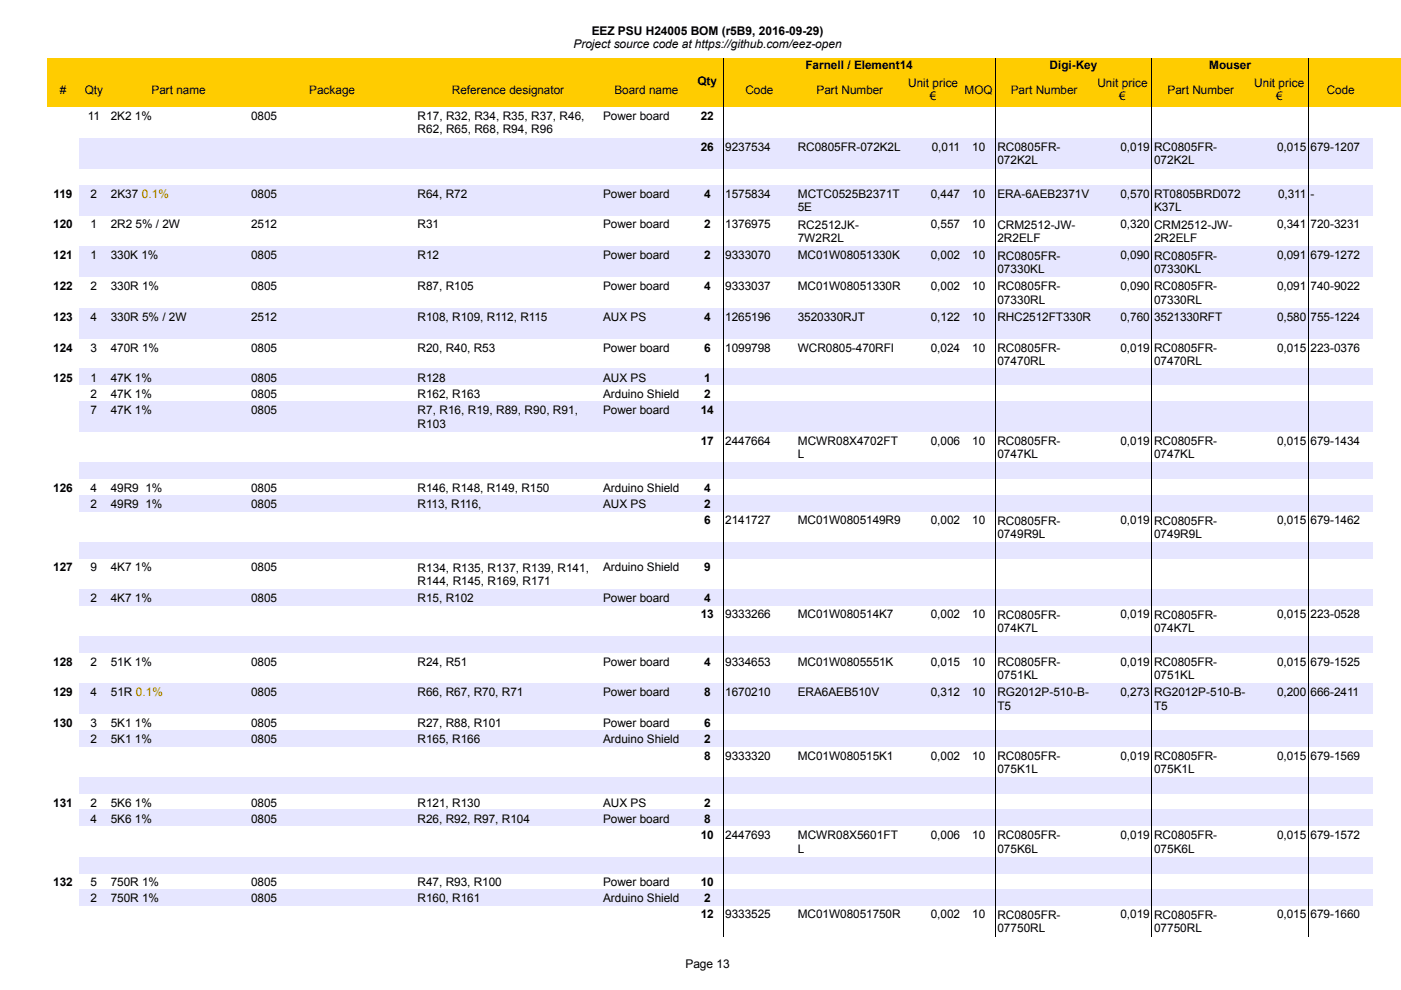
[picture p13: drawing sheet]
<svg xmlns="http://www.w3.org/2000/svg" width="297mm" height="210mm" viewBox="0 0 297 210" stroke-linecap="round" stroke-linejoin="round" font-family="sans-serif">
<defs><g id="words">
<g font-size="2.5">
<text x="121.6" y="10.2">Project source code at https://github.com/eez-open</text>
<text x="125.4" y="7.4">EEZ PSU H24005 BOM (r5B9, 2016-09-29)</text>
<text x="170.8" y="14.7">Farnell / Element14</text>
<text x="222.5" y="14.7">Digi-Key</text>
<text x="256.4" y="14.7">Mouser</text>
<text x="12.7" y="19.9">#</text>
<text x="18" y="19.9">Qty</text>
<text x="32.1" y="19.9">Part name</text>
<text x="65.6" y="19.9">Package</text>
<text x="95.8" y="19.9">Reference designator</text>
<text x="130.3" y="19.9">Board name</text>
<text x="147.9" y="18">Qty</text>
<text x="158" y="19.9">Code</text>
<text x="173.1" y="19.9">Part Number</text>
<text x="192.5" y="18.5">Unit price</text>
<text x="197.2" y="21.3">€</text>
<text x="204.5" y="19.9">MOQ</text>
<text x="214.3" y="19.9">Part Number</text>
<text x="232.7" y="18.5">Unit price</text>
<text x="237.3" y="21.3">€</text>
<text x="247.5" y="19.9">Part Number</text>
<text x="265.9" y="18.5">Unit price</text>
<text x="270.5" y="21.3">€</text>
<text x="281.3" y="19.9">Code</text>
<text x="18.6" y="25.4">11</text>
<text x="23.5" y="25.4">2K2 1%</text>
<text x="53.2" y="25.4">0805</text>
<text x="88.5" y="25.4">R17, R32, R34, R35, R37, R46,</text>
<text x="88.5" y="28.3">R62, R65, R68, R94, R96</text>
<text x="127.9" y="25.4">Power board</text>
<text x="148.6" y="25.4">22</text>
<text x="148.6" y="31.9">26</text>
<text x="153.8" y="31.9">9237534</text>
<text x="169.2" y="31.9">RC0805FR-072K2L</text>
<text x="197.6" y="31.9">0,011</text>
<text x="206.1" y="31.9">10</text>
<text x="211.5" y="32">RC0805FR-</text>
<text x="211.5" y="34.8">072K2L</text>
<text x="237.6" y="31.9">0,019</text>
<text x="244.7" y="32">RC0805FR-</text>
<text x="244.7" y="34.8">072K2L</text>
<text x="270.8" y="31.9">0,015</text>
<text x="277.9" y="31.9">679-1207</text>
<text x="11.4" y="41.9">119</text>
<text x="19.2" y="41.9">2</text>
<text x="23.5" y="41.9">2K37 0.1%</text>
<text x="53.2" y="41.9">0805</text>
<text x="88.5" y="41.9">R64, R72</text>
<text x="127.9" y="41.9">Power board</text>
<text x="149.3" y="41.9">4</text>
<text x="153.8" y="41.9">1575834</text>
<text x="169.2" y="41.9">MCTC0525B2371T</text>
<text x="197.3" y="41.9">0,447</text>
<text x="206.1" y="41.9">10</text>
<text x="211.5" y="41.9">ERA-6AEB2371V</text>
<text x="237.6" y="41.9">0,570</text>
<text x="244.7" y="41.9">RT0805BRD072</text>
<text x="271" y="41.9">0,311</text>
<text x="277.9" y="41.9">-</text>
<text x="169.2" y="44.8">5E</text>
<text x="244.7" y="44.8">K37L</text>
<text x="11.3" y="48.4">120</text>
<text x="19.2" y="48.4">1</text>
<text x="23.5" y="48.4">2R2 5% / 2W</text>
<text x="53.2" y="48.4">2512</text>
<text x="88.5" y="48.4">R31</text>
<text x="127.9" y="48.4">Power board</text>
<text x="149.3" y="48.4">2</text>
<text x="153.8" y="48.4">1376975</text>
<text x="169.2" y="48.5">RC2512JK-</text>
<text x="169.2" y="51.3">7W2R2L</text>
<text x="197.3" y="48.4">0,557</text>
<text x="206.1" y="48.4">10</text>
<text x="211.5" y="48.5">CRM2512-JW-</text>
<text x="211.5" y="51.3">2R2ELF</text>
<text x="237.6" y="48.4">0,320</text>
<text x="244.7" y="48.5">CRM2512-JW-</text>
<text x="244.7" y="51.3">2R2ELF</text>
<text x="270.8" y="48.4">0,341</text>
<text x="277.9" y="48.4">720-3231</text>
<text x="11.3" y="55">121</text>
<text x="19.2" y="55">1</text>
<text x="23.5" y="55">330K 1%</text>
<text x="53.2" y="55">0805</text>
<text x="88.5" y="55">R12</text>
<text x="127.9" y="55">Power board</text>
<text x="149.3" y="55">2</text>
<text x="153.8" y="55">9333070</text>
<text x="169.2" y="55">MC01W08051330K</text>
<text x="197.3" y="55">0,002</text>
<text x="206.1" y="55">10</text>
<text x="211.5" y="55">RC0805FR-</text>
<text x="211.5" y="57.8">07330KL</text>
<text x="237.6" y="55">0,090</text>
<text x="244.7" y="55">RC0805FR-</text>
<text x="244.7" y="57.8">07330KL</text>
<text x="270.8" y="55">0,091</text>
<text x="277.9" y="55">679-1272</text>
<text x="11.3" y="61.5">122</text>
<text x="19.2" y="61.5">2</text>
<text x="23.5" y="61.5">330R 1%</text>
<text x="53.2" y="61.5">0805</text>
<text x="88.5" y="61.5">R87, R105</text>
<text x="127.9" y="61.5">Power board</text>
<text x="149.3" y="61.5">4</text>
<text x="153.8" y="61.5">9333037</text>
<text x="169.2" y="61.5">MC01W08051330R</text>
<text x="197.3" y="61.5">0,002</text>
<text x="206.1" y="61.5">10</text>
<text x="211.5" y="61.6">RC0805FR-</text>
<text x="211.5" y="64.4">07330RL</text>
<text x="237.6" y="61.5">0,090</text>
<text x="244.7" y="61.6">RC0805FR-</text>
<text x="244.7" y="64.4">07330RL</text>
<text x="270.8" y="61.5">0,091</text>
<text x="277.9" y="61.5">740-9022</text>
<text x="11.3" y="68.1">123</text>
<text x="19.2" y="68.1">4</text>
<text x="23.5" y="68.1">330R 5% / 2W</text>
<text x="53.2" y="68.1">2512</text>
<text x="88.5" y="68.1">R108, R109, R112, R115</text>
<text x="127.9" y="68.1">AUX PS</text>
<text x="149.3" y="68.1">4</text>
<text x="153.8" y="68.1">1265196</text>
<text x="169.2" y="68.1">3520330RJT</text>
<text x="197.3" y="68.1">0,122</text>
<text x="206.1" y="68.1">10</text>
<text x="211.5" y="68.1">RHC2512FT330R</text>
<text x="237.6" y="68.1">0,760</text>
<text x="244.7" y="68.1">3521330RFT</text>
<text x="270.8" y="68.1">0,580</text>
<text x="277.9" y="68.1">755-1224</text>
<text x="11.3" y="74.6">124</text>
<text x="19.2" y="74.6">3</text>
<text x="23.5" y="74.6">470R 1%</text>
<text x="53.2" y="74.6">0805</text>
<text x="88.5" y="74.6">R20, R40, R53</text>
<text x="127.9" y="74.6">Power board</text>
<text x="149.3" y="74.6">6</text>
<text x="153.8" y="74.6">1099798</text>
<text x="169.2" y="74.6">WCR0805-470RFI</text>
<text x="197.3" y="74.6">0,024</text>
<text x="206.1" y="74.6">10</text>
<text x="211.5" y="74.6">RC0805FR-</text>
<text x="211.5" y="77.4">07470RL</text>
<text x="237.6" y="74.6">0,019</text>
<text x="244.7" y="74.6">RC0805FR-</text>
<text x="244.7" y="77.4">07470RL</text>
<text x="270.8" y="74.6">0,015</text>
<text x="277.9" y="74.6">223-0376</text>
<text x="11.3" y="80.9">125</text>
<text x="19.2" y="80.9">1</text>
<text x="23.5" y="80.9">47K 1%</text>
<text x="53.2" y="80.9">0805</text>
<text x="88.5" y="80.9">R128</text>
<text x="127.9" y="80.9">AUX PS</text>
<text x="149.3" y="80.9">1</text>
<text x="19.2" y="84.4">2</text>
<text x="19.2" y="87.8">7</text>
<text x="23.5" y="84.4">47K 1%</text>
<text x="23.5" y="87.8">47K 1%</text>
<text x="53.2" y="84.4">0805</text>
<text x="53.2" y="87.8">0805</text>
<text x="88.5" y="84.4">R162, R163</text>
<text x="88.5" y="87.8">R7, R16, R19, R89, R90, R91,</text>
<text x="127.9" y="84.4">Arduino Shield</text>
<text x="127.9" y="87.8">Power board</text>
<text x="148.6" y="87.8">14</text>
<text x="149.3" y="84.4">2</text>
<text x="88.5" y="90.7">R103</text>
<text x="148.6" y="94.3">17</text>
<text x="153.8" y="94.3">2447664</text>
<text x="169.2" y="94.4">MCWR08X4702FT</text>
<text x="197.3" y="94.3">0,006</text>
<text x="206.1" y="94.3">10</text>
<text x="211.5" y="94.4">RC0805FR-</text>
<text x="237.6" y="94.3">0,019</text>
<text x="244.7" y="94.4">RC0805FR-</text>
<text x="270.8" y="94.3">0,015</text>
<text x="277.9" y="94.3">679-1434</text>
<text x="169.2" y="97.2">L</text>
<text x="211.5" y="97.2">0747KL</text>
<text x="244.7" y="97.2">0747KL</text>
<text x="11.3" y="104.3">126</text>
<text x="19.2" y="104.3">4</text>
<text x="19.2" y="107.7">2</text>
<text x="23.5" y="104.3">49R9 1%</text>
<text x="23.5" y="107.7">49R9 1%</text>
<text x="53.2" y="104.3">0805</text>
<text x="53.2" y="107.7">0805</text>
<text x="88.5" y="104.3">R146, R148, R149, R150</text>
<text x="88.5" y="107.7">R113, R116,</text>
<text x="127.9" y="104.3">Arduino Shield</text>
<text x="127.9" y="107.7">AUX PS</text>
<text x="149.3" y="104.3">4</text>
<text x="149.3" y="107.7">2</text>
<text x="149.3" y="111.2">6</text>
<text x="153.8" y="111.2">2141727</text>
<text x="169.2" y="111.2">MC01W0805149R9</text>
<text x="197.3" y="111.2">0,002</text>
<text x="206.1" y="111.2">10</text>
<text x="211.5" y="111.2">RC0805FR-</text>
<text x="237.6" y="111.2">0,019</text>
<text x="244.7" y="111.2">RC0805FR-</text>
<text x="270.8" y="111.2">0,015</text>
<text x="277.9" y="111.2">679-1462</text>
<text x="211.5" y="114.1">0749R9L</text>
<text x="244.7" y="114.1">0749R9L</text>
<text x="11.3" y="121.1">127</text>
<text x="19.2" y="121.1">9</text>
<text x="23.5" y="121.1">4K7 1%</text>
<text x="53.2" y="121.1">0805</text>
<text x="88.5" y="121.2">R134, R135, R137, R139, R141,</text>
<text x="88.5" y="124">R144, R145, R169, R171</text>
<text x="127.9" y="121.1">Arduino Shield</text>
<text x="149.3" y="121.1">9</text>
<text x="19.2" y="127.7">2</text>
<text x="23.5" y="127.7">4K7 1%</text>
<text x="53.2" y="127.7">0805</text>
<text x="88.5" y="127.7">R15, R102</text>
<text x="127.9" y="127.7">Power board</text>
<text x="148.6" y="131.1">13</text>
<text x="149.3" y="127.7">4</text>
<text x="153.8" y="131.1">9333266</text>
<text x="169.2" y="131.1">MC01W080514K7</text>
<text x="197.3" y="131.1">0,002</text>
<text x="206.1" y="131.1">10</text>
<text x="211.5" y="131.2">RC0805FR-</text>
<text x="237.6" y="131.1">0,019</text>
<text x="244.7" y="131.2">RC0805FR-</text>
<text x="270.8" y="131.1">0,015</text>
<text x="277.9" y="131.1">223-0528</text>
<text x="211.5" y="134">074K7L</text>
<text x="244.7" y="134">074K7L</text>
<text x="11.3" y="141.1">128</text>
<text x="19.2" y="141.1">2</text>
<text x="23.5" y="141.1">51K 1%</text>
<text x="53.2" y="141.1">0805</text>
<text x="88.5" y="141.1">R24, R51</text>
<text x="127.9" y="141.1">Power board</text>
<text x="149.3" y="141.1">4</text>
<text x="153.8" y="141.1">9334653</text>
<text x="169.2" y="141.1">MC01W0805551K</text>
<text x="197.3" y="141.1">0,015</text>
<text x="206.1" y="141.1">10</text>
<text x="211.5" y="141.1">RC0805FR-</text>
<text x="211.5" y="144">0751KL</text>
<text x="237.6" y="141.1">0,019</text>
<text x="244.7" y="141.1">RC0805FR-</text>
<text x="244.7" y="144">0751KL</text>
<text x="270.8" y="141.1">0,015</text>
<text x="277.9" y="141.1">679-1525</text>
<text x="11.3" y="147.6">129</text>
<text x="19.2" y="147.6">4</text>
<text x="23.5" y="147.7">51R 0.1%</text>
<text x="53.2" y="147.6">0805</text>
<text x="88.5" y="147.6">R66, R67, R70, R71</text>
<text x="127.9" y="147.6">Power board</text>
<text x="149.3" y="147.6">8</text>
<text x="153.8" y="147.6">1670210</text>
<text x="169.2" y="147.6">ERA6AEB510V</text>
<text x="197.3" y="147.6">0,312</text>
<text x="206.1" y="147.6">10</text>
<text x="211.5" y="147.7">RG2012P-510-B-</text>
<text x="237.6" y="147.6">0,273</text>
<text x="244.7" y="147.7">RG2012P-510-B-</text>
<text x="270.8" y="147.6">0,200</text>
<text x="277.9" y="147.6">666-2411</text>
<text x="11.3" y="154.2">130</text>
<text x="19.2" y="154.2">3</text>
<text x="23.5" y="154.2">5K1 1%</text>
<text x="53.2" y="154.2">0805</text>
<text x="88.5" y="154.2">R27, R88, R101</text>
<text x="127.9" y="154.2">Power board</text>
<text x="149.3" y="154.2">6</text>
<text x="211.5" y="150.5">T5</text>
<text x="244.7" y="150.5">T5</text>
<text x="19.2" y="157.6">2</text>
<text x="23.5" y="157.6">5K1 1%</text>
<text x="53.2" y="157.6">0805</text>
<text x="88.5" y="157.6">R165, R166</text>
<text x="127.9" y="157.6">Arduino Shield</text>
<text x="149.3" y="157.6">2</text>
<text x="149.3" y="161">8</text>
<text x="153.8" y="161">9333320</text>
<text x="169.2" y="161">MC01W080515K1</text>
<text x="197.3" y="161">0,002</text>
<text x="206.1" y="161">10</text>
<text x="211.5" y="161.1">RC0805FR-</text>
<text x="237.6" y="161">0,019</text>
<text x="244.7" y="161.1">RC0805FR-</text>
<text x="270.8" y="161">0,015</text>
<text x="277.9" y="161">679-1569</text>
<text x="211.5" y="163.9">075K1L</text>
<text x="244.7" y="163.9">075K1L</text>
<text x="11.3" y="171">131</text>
<text x="19.2" y="171">2</text>
<text x="23.5" y="171">5K6 1%</text>
<text x="53.2" y="171">0805</text>
<text x="88.5" y="171">R121, R130</text>
<text x="127.9" y="171">AUX PS</text>
<text x="149.3" y="171">2</text>
<text x="19.2" y="174.4">4</text>
<text x="23.5" y="174.4">5K6 1%</text>
<text x="53.2" y="174.4">0805</text>
<text x="88.5" y="174.4">R26, R92, R97, R104</text>
<text x="127.9" y="174.4">Power board</text>
<text x="148.6" y="177.9">10</text>
<text x="149.3" y="174.4">8</text>
<text x="153.8" y="177.9">2447693</text>
<text x="169.2" y="177.9">MCWR08X5601FT</text>
<text x="197.3" y="177.9">0,006</text>
<text x="206.1" y="177.9">10</text>
<text x="211.5" y="177.9">RC0805FR-</text>
<text x="237.6" y="177.9">0,019</text>
<text x="244.7" y="177.9">RC0805FR-</text>
<text x="270.8" y="177.9">0,015</text>
<text x="277.9" y="177.9">679-1572</text>
<text x="169.2" y="180.8">L</text>
<text x="211.5" y="180.8">075K6L</text>
<text x="244.7" y="180.8">075K6L</text>
<text x="11.3" y="187.9">132</text>
<text x="19.2" y="187.9">5</text>
<text x="19.2" y="191.3">2</text>
<text x="23.5" y="187.9">750R 1%</text>
<text x="23.5" y="191.3">750R 1%</text>
<text x="53.2" y="187.9">0805</text>
<text x="53.2" y="191.3">0805</text>
<text x="88.5" y="187.9">R47, R93, R100</text>
<text x="88.5" y="191.3">R160, R161</text>
<text x="127.9" y="187.9">Power board</text>
<text x="127.9" y="191.3">Arduino Shield</text>
<text x="148.6" y="187.9">10</text>
<text x="149.3" y="191.3">2</text>
<text x="148.6" y="194.7">12</text>
<text x="153.8" y="194.7">9333525</text>
<text x="169.2" y="194.7">MC01W08051750R</text>
<text x="197.3" y="194.7">0,002</text>
<text x="206.1" y="194.7">10</text>
<text x="211.5" y="194.8">RC0805FR-</text>
<text x="211.5" y="197.6">07750RL</text>
<text x="237.6" y="194.7">0,019</text>
<text x="244.7" y="194.8">RC0805FR-</text>
<text x="244.7" y="197.6">07750RL</text>
<text x="270.8" y="194.7">0,015</text>
<text x="277.9" y="194.7">679-1660</text>
<text x="145.3" y="205.3">Page 13</text>
</g>
</g></defs>
<path d="M9.9 12.4h287.2v10.3h-287.2z" fill-rule="evenodd" fill="#fc0"/>
<path d="M153.3 12.4v10.3M211 12.4v10.3M244.2 12.4v10.3M277.4 12.4v10.3" fill="none" stroke="#000" stroke-width=".21"/>
<g fill="#e6e6ff">
<path d="M16.7 29.2h274.3v6.5h-274.3z" fill-rule="evenodd"/>
<path d="M16.7 39.2h274.3v6.5h-274.3z" fill-rule="evenodd"/>
<path d="M16.7 52.2h274.3v6.6h-274.3z" fill-rule="evenodd"/>
<path d="M16.7 65.3h274.3v6.5h-274.3z" fill-rule="evenodd"/>
<path d="M16.7 78.2h274.3v3.4h-274.3z" fill-rule="evenodd"/>
<path d="M16.7 85.1h274.3v6.5h-274.3z" fill-rule="evenodd"/>
<path d="M16.7 98.1h274.3v3.5h-274.3z" fill-rule="evenodd"/>
<path d="M16.7 105h274.3v3.4h-274.3z" fill-rule="evenodd"/>
<path d="M16.7 115h274.3v3.4h-274.3z" fill-rule="evenodd"/>
<path d="M16.7 125h274.3v3.4h-274.3z" fill-rule="evenodd"/>
<path d="M16.7 134.9h274.3v3.5h-274.3z" fill-rule="evenodd"/>
<path d="M16.7 144.9h274.3v6.5h-274.3z" fill-rule="evenodd"/>
<path d="M16.7 154.8h274.3v3.5h-274.3z" fill-rule="evenodd"/>
<path d="M16.7 164.8h274.3v3.5h-274.3z" fill-rule="evenodd"/>
<path d="M16.7 171.7h274.3v3.5h-274.3z" fill-rule="evenodd"/>
<path d="M16.7 181.7h274.3v3.4h-274.3z" fill-rule="evenodd"/>
<path d="M16.7 188.6h274.3v3.4h-274.3z" fill-rule="evenodd"/>
</g>
<path d="M153.3 22.7v175.8M211 22.7v175.8M244.2 22.7v175.8M277.4 22.7v175.8" fill="none" stroke="#000" stroke-width=".21"/>
<use href="#words"/>
</svg>
